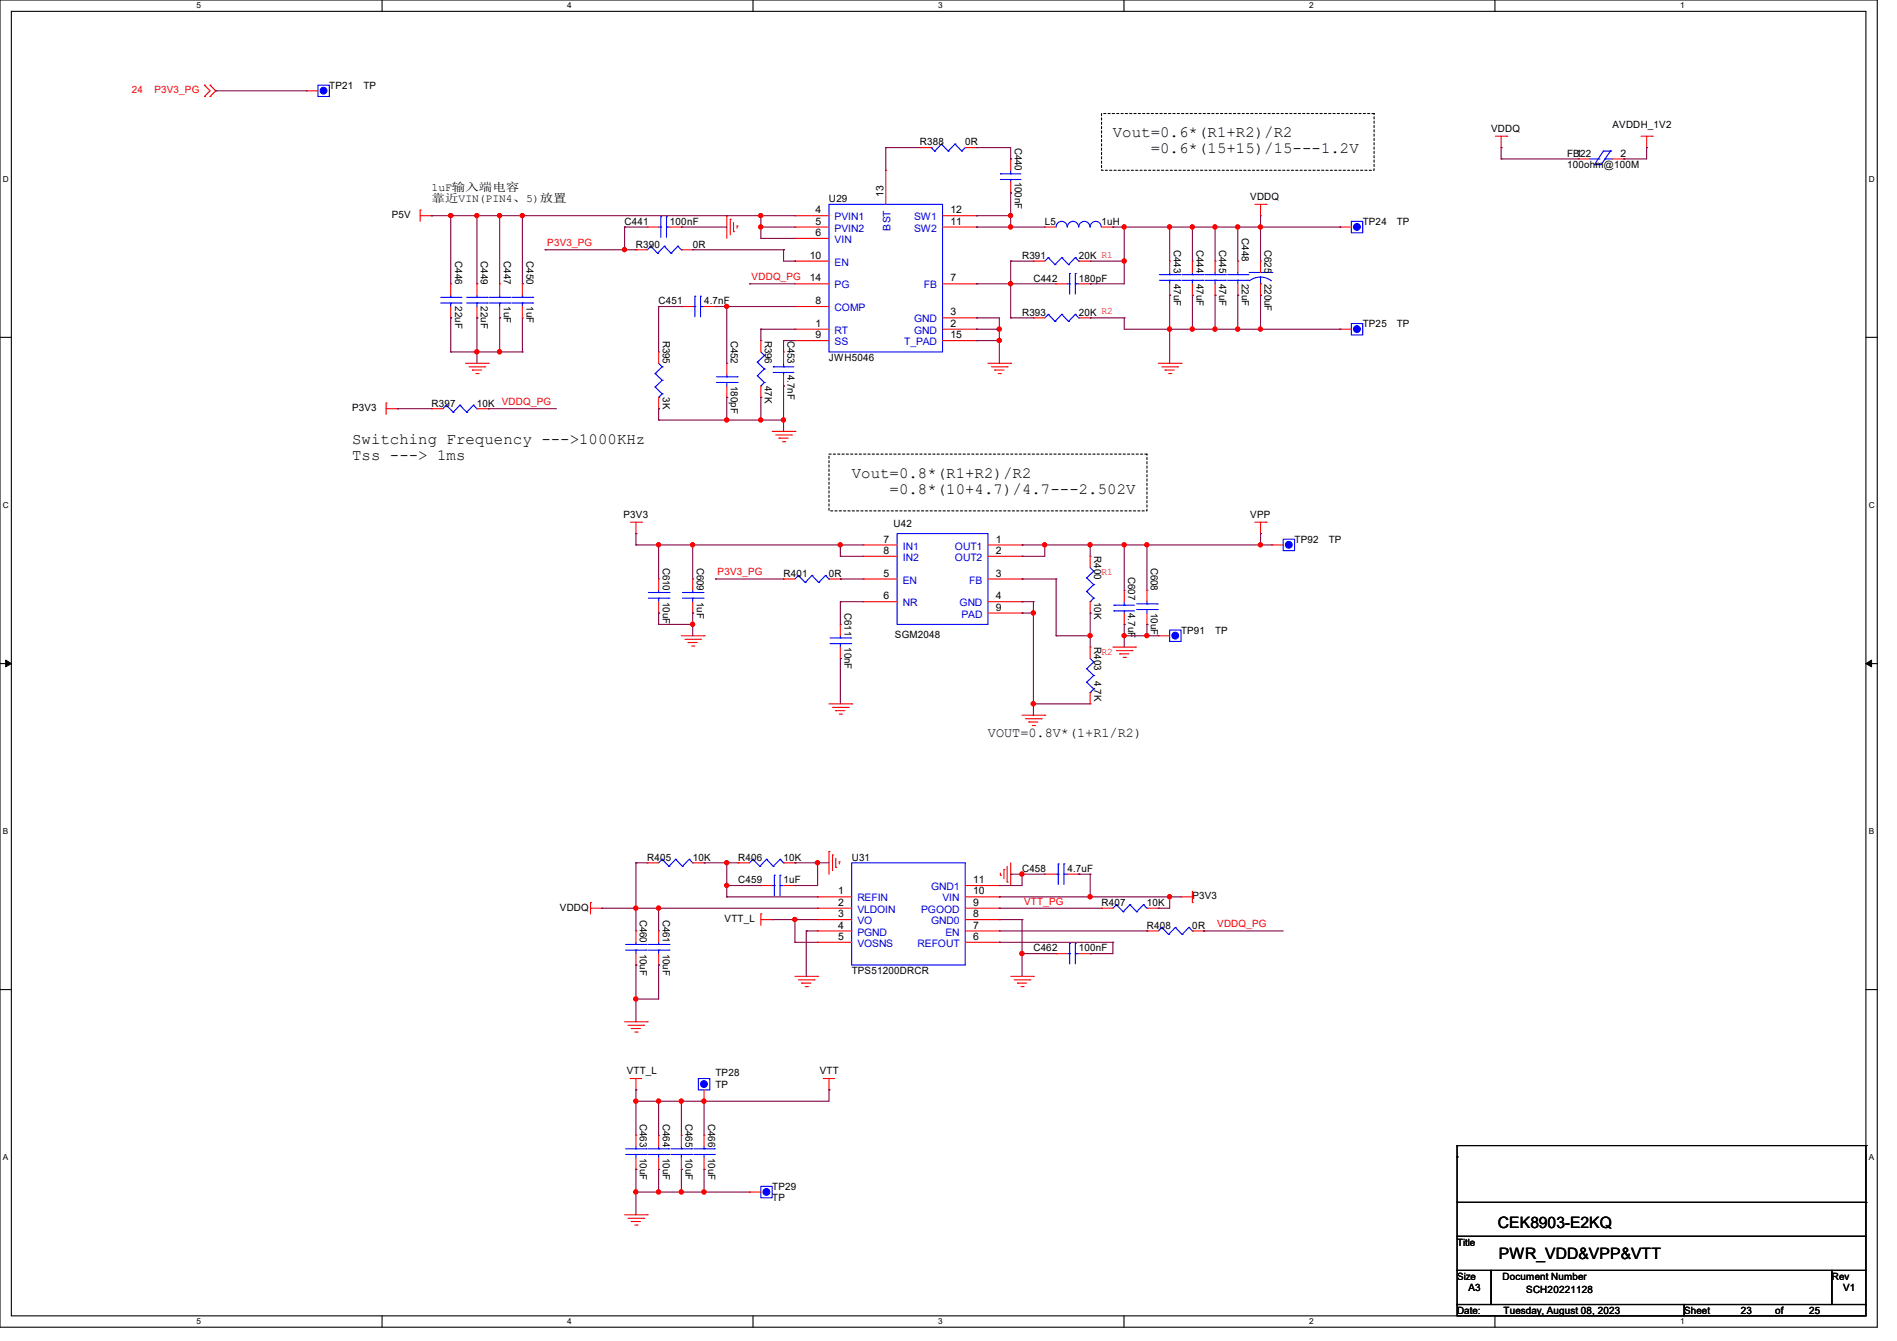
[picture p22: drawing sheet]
<svg xmlns="http://www.w3.org/2000/svg" width="297mm" height="210mm" viewBox="0 0 297 210" stroke-linecap="round" stroke-linejoin="round" font-family="sans-serif">
<defs><g id="words">
<g font-size="2.5">
<text x="174.2" y="21.5">Vout=0.6*(R1+R2)/R2</text>
<text x="180.2" y="24">=0.6*(15+15)/15---1.2V</text>
<text x="55.1" y="69.5">Switching Frequency ---&gt;1000KHz</text>
<text x="55.1" y="72">Tss ---&gt; 1ms</text>
<text x="133.3" y="74.8">Vout=0.8*(R1+R2)/R2</text>
<text x="139.3" y="77.3">=0.8*(10+4.7)/4.7---2.502V</text>
<text x="234.5" y="192.3">CEK8903-E2KQ</text>
<text x="234.7" y="197.1">PWR_VDD&amp;VPP&amp;VTT</text>
</g>
<text font-size="2.1" x="154.7" y="115.4">VOUT=0.8V*(1+R1/R2)</text>
<g font-size="1.8">
<text x="67.6" y="29.8">1uF输入端电容</text>
<text x="67.6" y="31.6">靠近VIN(PIN4、5)放置</text>
</g>
<g font-size="1.6" fill="#f00">
<text x="20.6" y="14.6">24</text>
<text x="24.2" y="14.6">P3V3_PG</text>
<text x="85.7" y="38.6">P3V3_PG</text>
<text x="117.7" y="43.9">VDDQ_PG</text>
<text x="78.6" y="63.5">VDDQ_PG</text>
<text x="112.4" y="90.1">P3V3_PG</text>
<text x="172.5" y="90.1">R1</text>
<text x="172.5" y="102.6">R2</text>
<text x="160.4" y="141.7">VTT_PG</text>
<text x="190.6" y="145.2">VDDQ_PG</text>
</g>
<g font-size="1.6">
<text x="51.6" y="13.9">TP21</text>
<text x="56.9" y="13.9">TP</text>
<text x="144" y="22.8">R388</text>
<text x="151.1" y="22.8">0R</text>
<text x="158.9" y="23.1" transform="rotate(90 158.9 23.1)">C440</text>
<text x="233.5" y="20.7">VDDQ</text>
<text x="252.5" y="20.1">AVDDH_1V2</text>
<text x="158.9" y="28.5" transform="rotate(90 158.9 28.5)">100nF</text>
<text x="245.4" y="24.6">FB22</text>
<text x="245.4" y="26.3">100ohm@100M</text>
<text x="246.8" y="24.5">1</text>
<text x="253.7" y="24.5">2</text>
<text x="61.3" y="34.2">P5V</text>
<text x="97.8" y="35.2">C441</text>
<text x="104.9" y="35.2">100nF</text>
<text x="127.7" y="33.4">4</text>
<text x="127.7" y="35.2">5</text>
<text x="129.8" y="31.7">U29</text>
<text x="138.3" y="30.8" transform="rotate(-90 138.3 30.8)">13</text>
<text x="148.8" y="35.2">11</text>
<text x="148.8" y="33.4">12</text>
<text x="163.6" y="35.2">L5</text>
<text x="172.5" y="35.2">1uH</text>
<text x="195.7" y="31.3">VDDQ</text>
<text x="213.4" y="35.2">TP24</text>
<text x="218.7" y="35.2">TP</text>
<text x="71.2" y="40.9" transform="rotate(90 71.2 40.9)">C446</text>
<text x="75.3" y="40.9" transform="rotate(90 75.3 40.9)">C449</text>
<text x="78.9" y="40.9" transform="rotate(90 78.9 40.9)">C447</text>
<text x="82.4" y="40.9" transform="rotate(90 82.4 40.9)">C450</text>
<text x="99.6" y="38.8">R390</text>
<text x="108.5" y="38.8">0R</text>
<text x="126.8" y="40.5">10</text>
<text x="127.7" y="37">6</text>
<text x="160" y="40.6">R391</text>
<text x="168.9" y="40.6">20K R1</text>
<text x="183.8" y="39.1" transform="rotate(90 183.8 39.1)">C443</text>
<text x="187.3" y="39.1" transform="rotate(90 187.3 39.1)">C444</text>
<text x="190.9" y="39.1" transform="rotate(90 190.9 39.1)">C445</text>
<text x="194.4" y="37.3" transform="rotate(90 194.4 37.3)">C448</text>
<text x="198" y="39.1" transform="rotate(90 198 39.1)">C625</text>
<text x="71.2" y="48" transform="rotate(90 71.2 48)">22uF</text>
<text x="75.3" y="48" transform="rotate(90 75.3 48)">22uF</text>
<text x="78.9" y="48" transform="rotate(90 78.9 48)">1uF</text>
<text x="82.4" y="48" transform="rotate(90 82.4 48)">1uF</text>
<text x="103.1" y="47.7">C451</text>
<text x="110.2" y="47.7">4.7nF</text>
<text x="126.8" y="44.1">14</text>
<text x="127.7" y="47.6">8</text>
<text x="148.8" y="44.1">7</text>
<text x="161.8" y="44.1">C442</text>
<text x="168.9" y="44.1">180pF</text>
<text x="183.8" y="44.5" transform="rotate(90 183.8 44.5)">47uF</text>
<text x="187.3" y="44.5" transform="rotate(90 187.3 44.5)">47uF</text>
<text x="190.9" y="44.5" transform="rotate(90 190.9 44.5)">47uF</text>
<text x="194.4" y="44.4" transform="rotate(90 194.4 44.4)">22uF</text>
<text x="198" y="44.5" transform="rotate(90 198 44.5)">220uF</text>
<text x="103.8" y="53.3" transform="rotate(90 103.8 53.3)">R395</text>
<text x="114.4" y="53.3" transform="rotate(90 114.4 53.3)">C452</text>
<text x="119.8" y="53.3" transform="rotate(90 119.8 53.3)">R396</text>
<text x="123.3" y="53.3" transform="rotate(90 123.3 53.3)">C453</text>
<text x="127.7" y="51.2">1</text>
<text x="127.7" y="53">9</text>
<text x="148.8" y="51.2">2</text>
<text x="148.8" y="49.4">3</text>
<text x="148.8" y="53">15</text>
<text x="160" y="49.4">R393</text>
<text x="168.9" y="49.4">20K R2</text>
<text x="213.4" y="51.2">TP25</text>
<text x="218.7" y="51.2">TP</text>
<text x="123.3" y="58.7" transform="rotate(90 123.3 58.7)">4.7nF</text>
<text x="129.8" y="56.6">JWH5046</text>
<text x="55.1" y="64.4">P3V3</text>
<text x="67.6" y="63.7">R397</text>
<text x="74.7" y="63.7">10K</text>
<text x="103.8" y="62.2" transform="rotate(90 103.8 62.2)">3K</text>
<text x="114.4" y="60.4" transform="rotate(90 114.4 60.4)">180pF</text>
<text x="119.8" y="60.4" transform="rotate(90 119.8 60.4)">47K</text>
<text x="97.6" y="81.1">P3V3</text>
<text x="139.9" y="82.5">U42</text>
<text x="195.7" y="81.1">VPP</text>
<text x="103.8" y="88.9" transform="rotate(90 103.8 88.9)">C610</text>
<text x="109.1" y="88.9" transform="rotate(90 109.1 88.9)">C609</text>
<text x="138.3" y="85">7</text>
<text x="138.3" y="86.7">8</text>
<text x="155.9" y="85">1</text>
<text x="155.9" y="86.7">2</text>
<text x="171.3" y="87.1" transform="rotate(90 171.3 87.1)">R400</text>
<text x="180.2" y="88.9" transform="rotate(90 180.2 88.9)">C608</text>
<text x="202.7" y="85">TP92</text>
<text x="208" y="85">TP</text>
<text x="103.8" y="94.2" transform="rotate(90 103.8 94.2)">10uF</text>
<text x="109.1" y="94.2" transform="rotate(90 109.1 94.2)">1uF</text>
<text x="122.7" y="90.3">R401</text>
<text x="129.8" y="90.3">0R</text>
<text x="138.3" y="90.3">5</text>
<text x="138.3" y="93.9">6</text>
<text x="155.9" y="90.3">3</text>
<text x="155.9" y="93.9">4</text>
<text x="155.9" y="95.6">9</text>
<text x="171.3" y="94.2" transform="rotate(90 171.3 94.2)">10K</text>
<text x="176.7" y="90.3" transform="rotate(90 176.7 90.3)">C607</text>
<text x="132.2" y="96" transform="rotate(90 132.2 96)">C611</text>
<text x="132.2" y="101.4" transform="rotate(90 132.2 101.4)">10nF</text>
<text x="140.1" y="99.9">SGM2048</text>
<text x="171.3" y="101.3" transform="rotate(90 171.3 101.3)">R403</text>
<text x="176.7" y="96" transform="rotate(90 176.7 96)">4.7uF</text>
<text x="180.2" y="96" transform="rotate(90 180.2 96)">10uF</text>
<text x="184.9" y="99.2">TP91</text>
<text x="190.3" y="99.2">TP</text>
<text x="171.3" y="106.7" transform="rotate(90 171.3 106.7)">4.7K</text>
<text x="101.3" y="134.8">R405</text>
<text x="108.5" y="134.8">10K</text>
<text x="115.6" y="134.8">R406</text>
<text x="122.7" y="134.8">10K</text>
<text x="133.3" y="134.8">U31</text>
<text x="160" y="136.6">C458</text>
<text x="167.1" y="136.6">4.7uF</text>
<text x="87.7" y="142.6">VDDQ</text>
<text x="115.6" y="138.3">C459</text>
<text x="122.7" y="138.3">1uF</text>
<text x="131.2" y="140.1">1</text>
<text x="131.2" y="141.9">2</text>
<text x="131.2" y="143.6">3</text>
<text x="152.4" y="143.6">8</text>
<text x="152.4" y="141.9">9</text>
<text x="152.4" y="140.1">10</text>
<text x="152.4" y="138.3">11</text>
<text x="172.5" y="141.9">R407</text>
<text x="179.6" y="141.9">10K</text>
<text x="186.7" y="140.8">P3V3</text>
<text x="100.2" y="144" transform="rotate(90 100.2 144)">C460</text>
<text x="100.2" y="149.4" transform="rotate(90 100.2 149.4)">10uF</text>
<text x="103.8" y="144" transform="rotate(90 103.8 144)">C461</text>
<text x="103.8" y="149.4" transform="rotate(90 103.8 149.4)">10uF</text>
<text x="113.5" y="144.4">VTT_L</text>
<text x="131.2" y="145.4">4</text>
<text x="131.2" y="147.2">5</text>
<text x="152.4" y="147.2">6</text>
<text x="152.4" y="145.4">7</text>
<text x="161.8" y="149">C462</text>
<text x="168.9" y="149">100nF</text>
<text x="179.6" y="145.5">R408</text>
<text x="186.7" y="145.5">0R</text>
<text x="133.3" y="152.6">TPS51200DRCR</text>
<text x="98.1" y="168.2">VTT_L</text>
<text x="112" y="168.6">TP28</text>
<text x="112" y="170.3">TP</text>
<text x="128.4" y="168.2">VTT</text>
<text x="100.2" y="176" transform="rotate(90 100.2 176)">C463</text>
<text x="103.8" y="176" transform="rotate(90 103.8 176)">C464</text>
<text x="107.3" y="176" transform="rotate(90 107.3 176)">C465</text>
<text x="110.9" y="176" transform="rotate(90 110.9 176)">C466</text>
<text x="100.2" y="181.4" transform="rotate(90 100.2 181.4)">10uF</text>
<text x="103.8" y="181.4" transform="rotate(90 103.8 181.4)">10uF</text>
<text x="107.3" y="181.4" transform="rotate(90 107.3 181.4)">10uF</text>
<text x="110.9" y="181.4" transform="rotate(90 110.9 181.4)">10uF</text>
<text x="120.9" y="186.3">TP29</text>
<text x="120.9" y="188.1">TP</text>
<text x="228.1" y="195.1">Title</text>
<text x="228.1" y="200.4">Size</text>
<text x="229.9" y="202.2">A3</text>
<text x="235.2" y="200.4">Document Number</text>
<text x="239" y="202.5">SCH20221128</text>
<text x="286.8" y="200.4">Rev</text>
<text x="288.6" y="202.2">V1</text>
<text x="228.1" y="205.7">Date:</text>
<text x="235.4" y="205.7">Tuesday, August 08, 2023</text>
<text x="263.7" y="205.7">Sheet</text>
<text x="272.6" y="205.7">23</text>
<text x="277.9" y="205.7">of</text>
<text x="283.2" y="205.7">25</text>
</g>
<g font-size="1.6" fill="#00c">
<text x="130.7" y="34.5">PVIN1</text>
<text x="143.1" y="34.5">SW1</text>
<text x="130.7" y="36.3">PVIN2</text>
<text x="130.7" y="38.1">VIN</text>
<text x="130.7" y="41.6">EN</text>
<text x="139.4" y="36.1" transform="rotate(-90 139.4 36.1)">BST</text>
<text x="143.1" y="36.3">SW2</text>
<text x="130.7" y="45.2">PG</text>
<text x="144.7" y="45.2">FB</text>
<text x="130.7" y="52.3">RT</text>
<text x="130.7" y="48.7">COMP</text>
<text x="143.1" y="52.3">GND</text>
<text x="143.1" y="50.5">GND</text>
<text x="130.7" y="54.1">SS</text>
<text x="141.6" y="54.1">T_PAD</text>
<text x="141.3" y="86.1">IN1</text>
<text x="141.3" y="87.8">IN2</text>
<text x="149.5" y="86.1">OUT1</text>
<text x="149.5" y="87.8">OUT2</text>
<text x="141.3" y="91.4">EN</text>
<text x="141.3" y="95">NR</text>
<text x="150.2" y="95">GND</text>
<text x="151.8" y="91.4">FB</text>
<text x="150.5" y="96.7">PAD</text>
<text x="134.2" y="141.2">REFIN</text>
<text x="134.2" y="143">VLDOIN</text>
<text x="144.2" y="143">PGOOD</text>
<text x="145.8" y="139.4">GND1</text>
<text x="147.6" y="141.2">VIN</text>
<text x="134.2" y="144.7">VO</text>
<text x="134.2" y="146.5">PGND</text>
<text x="134.2" y="148.3">VOSNS</text>
<text x="143.7" y="148.3">REFOUT</text>
<text x="145.8" y="144.7">GND0</text>
<text x="148" y="146.5">EN</text>
</g>
<g font-size="1.3">
<text x="30.8" y="1.3">5</text>
<text x="88.8" y="1.3">4</text>
<text x="146.9" y="1.3">3</text>
<text x="205" y="1.3">2</text>
<text x="263.1" y="1.3">1</text>
<text x=".5" y="28.4">D</text>
<text x="292.6" y="28.4">D</text>
<text x=".5" y="79.5">C</text>
<text x="292.6" y="79.5">C</text>
<text x=".5" y="130.6">B</text>
<text x="292.6" y="130.6">B</text>
<text x=".5" y="181.7">A</text>
<text x="292.6" y="181.7">A</text>
<text x="30.8" y="207.4">5</text>
<text x="88.8" y="207.4">4</text>
<text x="146.9" y="207.4">3</text>
<text x="205" y="207.4">2</text>
<text x="263.1" y="207.4">1</text>
</g>
</g></defs>
<path d="M0 0h293.9v207.9h-293.9zM1.8 1.8h290.3v204.3h-290.3z" fill="none" stroke="#000" stroke-width=".17"/>
<g fill="#fff">
<path d="M30.8 .2h.7v1.4h-.7z"/>
<path d="M30.8 206.2h.7v1.4h-.7z"/>
</g>
<path d="M59.8 0v1.8M59.8 206.1v1.8" fill="none" stroke="#000" stroke-width=".17"/>
<g fill="#fff">
<path d="M88.8 .2h.7v1.4h-.7z"/>
<path d="M88.8 206.2h.7v1.4h-.7z"/>
</g>
<path d="M117.9 0v1.8M117.9 206.1v1.8" fill="none" stroke="#000" stroke-width=".17"/>
<g fill="#fff">
<path d="M146.9 .2h.7v1.4h-.7z"/>
<path d="M146.9 206.2h.7v1.4h-.7z"/>
</g>
<path d="M176 0v1.8M176 206.1v1.8" fill="none" stroke="#000" stroke-width=".17"/>
<g fill="#fff">
<path d="M205 .2h.7v1.4h-.7z"/>
<path d="M205 206.2h.7v1.4h-.7z"/>
</g>
<path d="M234.1 0v1.8M234.1 206.1v1.8" fill="none" stroke="#000" stroke-width=".17"/>
<g fill="#fff">
<path d="M263.1 .2h.6v1.4h-.6z"/>
<path d="M263.1 206.2h.6v1.4h-.6z"/>
<path d="M.5 27.3h.9v1.4h-.9z"/>
<path d="M292.6 27.3h.9v1.4h-.9z"/>
<path d="M.5 78.4h.9v1.4h-.9z"/>
<path d="M292.6 78.4h.9v1.4h-.9z"/>
</g>
<path d="M0 52.8h1.8M292.1 52.8h1.8" fill="none" stroke="#000" stroke-width=".17"/>
<g fill="#fff">
<path d="M.5 129.5h.8v1.4h-.8z"/>
<path d="M292.6 129.5h.8v1.4h-.8z"/>
</g>
<path d="M0 103.9h1.8M292.1 103.9h1.8" fill="none" stroke="#000" stroke-width=".17"/>
<path d="M.9 103.4l.9 .5-.9 .5zM292.1 103.9l.9-.5v1z" fill="#000" stroke="#000" stroke-width=".16"/>
<g fill="#fff">
<path d="M.5 180.5h.8v1.4h-.8z"/>
<path d="M292.6 180.5h.8v1.4h-.8z"/>
</g>
<g fill="none" stroke="#000" stroke-width=".17">
<path d="M0 155h1.8M292.1 155h1.8M228.1 179.4h.1M228.1 179.4v8.9M228.1 179.4h64M292.1 179.4h.1M292.1 179.4v8.9M228.1 188.3h64v5.3h-64zM228.1 193.6h64v5.4h-64zM228.1 199h5.4v5.3h-5.4zM228.1 181.2h.1M233.5 199h53.3v5.3h-53.3z"/>
<path d="M286.8 199h5.3v5.3h-5.3zM292.1 188.3h.1M228.1 204.3h35.6v1.8h-35.6zM263.7 204.3h28.4v1.8h-28.4z"/>
</g>
<path d="M172.5 17.8h42.6v8.9h-42.6zM129.8 71.1h49.8v8.9h-49.8z" fill="none" stroke="#000" stroke-width=".17" stroke-dasharray=".3"/>
<g fill="none" stroke="#f00" stroke-width=".17">
<path d="M32 13.3h.1M32 15.1h.1M32 13.3l.9 .9-.9 .9M32.9 15.1h.1M32.9 13.3h.1M32.9 13.3l.9 .9-.9 .9M48 14.2h.1M48 14.2h1.8M65.8 32.9h.1M65.8 33.8h1.8M65.8 32.9v1.8M67.6 33.8h.1"/>
<path d="M99.6 39.1h.1M99.6 39.1h1.7M101.3 35.6h.1M101.3 35.6h1.8M104.9 35.6h1.8M106.7 35.6h.1M106.7 39.1h1.8M108.5 39.1h.1M113.8 33.8h.1M113.8 33.8v3.5M114.3 34.3h.1M114.3 34.3v2.5"/>
<path d="M114.9 36.3h.1M114.9 34.8v1.5M115.4 35.4h.1M115.4 35.4v.3M124.5 33.8h.1M124.5 35.6h.1M124.5 37.3h.1M124.5 33.8h5.3M124.5 35.6h5.3M124.5 37.3h5.3M138.7 26.7h.1M138.7 26.7v5.3"/>
<path d="M144 23.1h.1M144 23.1h1.8M147.6 33.8h5.3M147.6 35.6h5.3M151.1 23.1h1.8M152.9 23.1h.1M152.9 35.6h.1M152.9 33.8h.1M158.2 30.2h.1M158.2 24.9h.1M158.2 24.9v1.8M158.2 28.4v1.8"/>
<path d="M163.6 35.6h.1M163.6 35.6h1.8M172.5 35.6h1.7M174.2 35.6h.1M196.5 32h1.7M197.4 33.8h.1M197.4 32v1.8M198.2 32h.1M209.8 35.6h.1M209.8 35.6h1.8M234.1 21.3h1.8M235 23.1h.1"/>
<path d="M235 21.3v1.8M235.9 21.3h.1M247.1 24.9h.1M247.1 24.9h1.8M252.5 24.9h1.8M254.3 24.9h.1M256.9 21.3h1.8M257.8 23.1h.1M257.8 21.3v1.8M258.7 21.3h.1M70.6 44.4h.1M70.6 49.8h.1"/>
<path d="M70.6 44.4v1.8M70.6 48v1.8M72.9 56.9h3.6M73.4 57.4h2.5M74 58h.1M74 58h1.4M74.5 58.5h.3M74.7 44.4h.1M74.7 49.8h.1M74.7 44.4v1.8M74.7 48v1.8M74.8 58.5h.1"/>
<path d="M75.9 57.4h.1M76.5 56.9h.1M78.2 44.4h.1M78.2 49.8h.1M78.2 44.4v1.8M78.2 48v1.8M81.8 44.4h.1M81.8 49.8h.1M81.8 44.4v1.8M81.8 48v1.8M103.1 55.1h.1M103.1 55.1v1.8"/>
<path d="M106.7 48h.1M106.7 48h1.8M110.2 48h1.8M112 48h.1M113.8 56.9h.1M113.8 56.9v1.8M119.1 53.3h.1M119.1 53.3v1.8M122.7 55.1h.1M122.7 55.1v1.8M122.7 58.7v1.8M124.5 51.6h.1"/>
<path d="M124.5 48h.1M124.5 53.3h.1M124.5 40.9h.1M124.5 44.4h.1M124.5 44.4h5.3M124.5 48h5.3M124.5 51.6h5.3M124.5 40.9h5.3M124.5 53.3h5.3M147.6 44.4h5.3M147.6 51.6h5.3M147.6 49.8h5.3"/>
<path d="M147.6 53.3h5.3M152.9 51.6h.1M152.9 49.8h.1M152.9 44.4h.1M152.9 53.3h.1M154.7 56.9h3.5M155.2 57.4h2.5M155.7 58h.1M155.7 58h1.5M156.3 58.5h.3M156.6 58.5h.1M157.7 57.4h.1"/>
<path d="M158.2 56.9h.1M161.8 40.9h.1M161.8 49.8h.1M161.8 40.9h1.8M161.8 49.8h1.8M165.4 44.4h.1M165.4 44.4h1.7M168.9 44.4h1.8M168.9 40.9h1.8M168.9 49.8h1.8M170.7 44.4h.1M170.7 40.9h.1"/>
<path d="M170.7 49.8h.1M181.4 56.9h3.5M181.9 57.4h2.5M182.4 58h.1M182.4 58h1.5M183 58.5h.3M183.1 40.9h.1M183.1 46.2h.1M183.1 40.9v1.8M183.1 44.4v1.8M183.3 58.5h.1M184.4 57.4h.1"/>
<path d="M184.9 56.9h.1M186.7 40.9h.1M186.7 46.2h.1M186.7 40.9v1.8M186.7 44.4v1.8M190.2 40.9h.1M190.2 46.2h.1M190.2 40.9v1.8M190.2 44.4v1.8M193.8 40.9h.1M193.8 46.2h.1M193.8 40.9v1.8"/>
<path d="M193.8 44.4v1.8M197.4 40.9h.1M197.4 46.2h.1M197.4 40.9v1.8M197.4 44.4v1.8M209.8 51.6h.1M209.8 51.6h1.8M60.5 63.1h.1M60.5 64h1.7M60.5 63.1v1.8M62.2 64h.1M67.6 64h.1"/>
<path d="M67.6 64h1.7M74.7 64h1.8M76.5 64h.1M103.1 64h.1M103.1 62.2v1.8M113.8 62.2h.1M113.8 60.5v1.7M119.1 62.2h.1M119.1 60.5v1.7M120.9 67.6h3.6M121.5 68.1h2.4M122 68.6h.1"/>
<path d="M122 68.6h1.4M122.5 69.2h.4M122.7 60.5h.1M122.9 69.2h.1M123.9 68.1h.1M124.5 67.6h.1M98.7 81.8h1.8M99.6 83.6h.1M99.6 81.8v1.8M100.5 81.8h.1M103.1 90.7h.1M103.1 96h.1"/>
<path d="M103.1 90.7v1.8M103.1 94.2v1.8M106.7 99.6h3.5M108.5 90.7h.1M108.5 96h.1M108.5 90.7v1.8M108.5 94.2v1.8M110.2 99.6h.1M122.7 90.7h.1M122.7 90.7h1.8M129.8 90.7h1.8M131.6 90.7h.1"/>
<path d="M131.6 97.8h.1M131.6 97.8v1.8M135.1 85.3h.1M135.1 87.1h.1M135.1 90.7h.1M135.1 94.2h.1M135.1 85.3h5.4M135.1 87.1h5.4M135.1 90.7h5.4M135.1 94.2h5.4M154.7 85.3h5.3M154.7 87.1h5.3"/>
<path d="M154.7 90.7h5.3M154.7 94.2h5.3M154.7 96h5.3M160 85.3h.1M160 87.1h.1M160 90.7h.1M160 94.2h.1M160 96h.1M170.7 87.1h.1M170.7 96h.1M170.7 87.1v1.8M170.7 94.2v1.8"/>
<path d="M176 97.8h.1M176 92.5h.1M176 92.5v1.7M176 96v1.8M179.6 92.5h.1M179.6 97.8h.1M179.6 92.5v1.7M179.6 96v1.8M181.4 99.6h.1M181.4 99.6h1.7M196.5 81.8h1.7M197.4 83.6h.1"/>
<path d="M197.4 81.8v1.8M198.2 81.8h.1M199.1 85.3h.1M199.1 85.3h1.8M107.2 100.1h2.5M107.7 100.6h.1M107.7 100.6h1.5M108.3 101.2h.3M108.6 101.2h.1M109.7 100.1h.1M129.8 110.2h3.5M130.3 110.8h2.5"/>
<path d="M130.9 111.3h.1M130.9 111.3h1.4M131.4 111.8h.3M131.6 103.1h.1M131.6 101.3v1.8M131.7 111.8h.1M132.8 110.8h.1M133.3 110.2h.1M160 112h3.6M160.6 112.6h2.4M161.1 113.1h.1M161.1 113.1h1.4"/>
<path d="M161.6 113.6h.4M162 113.6h.1M163 112.6h.1M163.6 112h.1M170.7 101.3h.1M170.7 110.2h.1M170.7 101.3v1.8M170.7 108.5v1.7M174.2 101.3h3.6M174.8 101.9h2.4M175.3 102.4h.1M175.3 102.4h1.4"/>
<path d="M175.9 103h.3M176.2 103h.1M177.2 101.9h.1M177.8 101.3h.1M101.3 135.1h.1M101.3 135.1h1.8M108.5 135.1h1.7M110.2 135.1h.1M115.6 135.1h.1M115.6 135.1h1.7M119.1 138.7h.1M119.1 138.7h1.8"/>
<path d="M122.7 135.1h1.8M122.7 138.7h1.8M124.5 138.7h.1M124.5 135.1h.1M129.8 133.3h.1M129.8 133.3v3.6M130.3 133.9h.1M130.3 133.9v2.5M130.9 135.8h.1M130.9 134.4v1.4M131.4 135h.1M131.4 135v.3"/>
<path d="M151.1 138.7h5.4M156.5 138.7h.1M156.6 137.1h.1M156.6 136.7v.4M157.2 136.2h.1M157.2 136.2v1.4M157.7 138.1h.1M157.7 135.7v2.4M158.2 138.7h.1M158.2 135.1v3.6M163.6 136.9h.1M163.6 136.9h1.8"/>
<path d="M167.1 136.9h1.8M168.9 136.9h.1M186.7 139.6v1.8M92.5 141.4h.1M92.5 142.2h1.7M92.5 141.4v1.7M94.2 142.2h.1M99.6 145.8h.1M99.6 151.1h.1M99.6 145.8v1.8M99.6 149.4v1.7M103.1 145.8h.1"/>
<path d="M103.1 151.1h.1M103.1 145.8v1.8M103.1 149.4v1.7M119.1 143.1h.1M119.1 144h1.8M119.1 143.1v1.8M120.9 144h.1M124.5 152.9h3.5M125 153.5h2.5M125.5 154h.1M125.5 154h1.5M126.1 154.5h.3"/>
<path d="M126.4 154.5h.1M127.5 153.5h.1M128 152.9h.1M128 140.5h.1M128 142.2h.1M128 144h.1M128 145.8h.1M128 147.6h.1M128 140.5h5.3M128 144h5.3M128 142.2h5.3M128 145.8h5.3"/>
<path d="M128 147.6h5.3M151.1 140.5h5.4M151.1 144h5.4M151.1 142.2h5.4M151.1 145.8h5.4M151.1 147.6h5.4M156.5 147.6h.1M156.5 145.8h.1M156.5 144h.1M156.5 142.2h.1M156.5 140.5h.1M158.2 152.9h3.6"/>
<path d="M158.8 153.5h2.4M159.3 154h.1M159.3 154h1.4M159.9 154.5h.3M160.2 154.5h.1M161.2 153.5h.1M161.8 152.9h.1M165.4 149.4h.1M165.4 149.4h1.7M168.9 149.4h1.8M170.7 149.4h.1M172.5 142.2h.1"/>
<path d="M172.5 142.2h1.7M179.6 145.8h.1M179.6 142.2h1.8M179.6 145.8h1.8M181.4 142.2h.1M184.9 140.5h.1M184.9 140.5h1.8M186.7 141.4h.1M186.7 145.8h1.8M188.5 145.8h.1M97.8 160h3.5M98.3 160.6h2.5"/>
<path d="M98.7 168.9h.1M98.7 168.9h1.8M98.8 161.1h.1M98.8 161.1h1.5M99.4 161.6h.3M99.6 170.7h.1M99.6 177.8h.1M99.6 168.9v1.8M99.6 177.8v1.8M99.7 161.6h.1M100.8 160.6h.1M101.3 160h.1"/>
<path d="M103.1 177.8h.1M103.1 177.8v1.8M106.7 177.8h.1M106.7 177.8v1.8M110.2 172.5h.1M110.2 177.8h.1M110.2 170.7v1.8M110.2 177.8v1.8M128.9 168.9h.1M128.9 168.9h1.8M129.8 170.7h.1M129.8 168.9v1.8"/>
<path d="M97.8 190.2h3.5M98.3 190.8h2.5M98.8 191.3h.1M98.8 191.3h1.5M99.4 191.9h.3M99.6 183.1h.1M99.6 181.4v1.7M99.7 191.9h.1M100.8 190.8h.1M101.3 190.2h.1M103.1 183.1h.1M103.1 181.4v1.7"/>
<path d="M106.7 183.1h.1M106.7 181.4v1.7M110.2 183.1h.1M110.2 181.4v1.7M117.3 186.7h.1M117.3 186.7h1.8"/>
</g>
<g fill="none" stroke="#00f" stroke-width=".17">
<path d="M49.8 13.3h1.8v1.8h-1.8zM101.9 38.6h.1M101.9 38.6l-.6 .5M101.9 38.6l1.1 1.1M103 39.7h.1M103.1 35.6h.4M103.5 35.6h.1M103.5 34h.1M103.5 34v3.2M104 38.6h.1M104 38.6l-1 1.1M104 38.6l1.1 1.1"/>
<path d="M104.4 34h.1M104.4 35.6h.1M104.4 35.6h.5M104.4 34v3.2M105.1 39.7h.1M106.1 38.6h.1M106.1 38.6l-1 1.1M106.1 38.6l.6 .5M106.7 39.1h.1M129.8 32h17.8v23.1h-17.8zM145.8 23.1h.1M145.8 23.1l.5 .6"/>
<path d="M146.3 23.7h.1M147.4 22.6h.1M147.4 22.6l1.1 1.1M147.4 22.6l-1.1 1.1M148.5 23.7h.1M149.5 22.6h.1M149.5 22.6l1.1 1.1M149.5 22.6l-1 1.1M150.6 23.7h.1M151.1 23.1l-.5 .6M156.6 27.2h.1M156.6 28.1h.1"/>
<path d="M156.6 27.2h3.3M156.6 28.1h3.3M158.2 28.1h.1M158.2 27.2h.1M158.2 26.7v.5M158.2 28.1v.3M167.1 35.6a.87 .87 0 0 0-.9-.9 .87 .87 0 0 0-.8 .9M168.9 35.6a.87 .87 0 0 0-.9-.9 .87 .87 0 0 0-.9 .9M170.6 35.6a.87 .87 0 0 0-.8-.9 .87 .87 0 0 0-.9 .9M172.4 35.6a.87 .87 0 0 0-.8-.9 .87 .87 0 0 0-.9 .9M211.6 34.7h1.8v1.7h-1.8zM248.9 24.9h1.5"/>
<path d="M249.6 25.8h.1M250.4 24.9h.1M251 23.7h.1M251 23.7h1.1M251 23.7l-1.4 2.1M251.2 24.9h.1M251.2 24.9h1.3M252.1 23.7h.1M252.1 23.7l-1.4 2.1h-1.1M69 47.5h3.2M69 46.6h3.2M70.6 46.6h.1"/>
<path d="M70.6 47.5h.1M70.6 46.2v.4M70.6 47.5v.5M72.2 47.5h.1M72.2 46.6h.1M73.1 47.5h3.2M73.1 46.6h3.2M74.7 46.6h.1M74.7 47.5h.1M74.7 46.2v.4M74.7 47.5v.5M76.3 47.5h.1"/>
<path d="M76.3 46.6h.1M76.6 47.5h3.2M76.6 46.6h3.2M78.2 46.6h.1M78.2 47.5h.1M78.2 46.2v.4M78.2 47.5v.5M79.8 47.5h.1M79.8 46.6h.1M80.2 47.5h3.2M80.2 46.6h3.2M81.8 46.6h.1"/>
<path d="M81.8 47.5h.1M81.8 46.2v.4M81.8 47.5v.5M83.4 47.5h.1M83.4 46.6h.1M102.6 58.5h.1M102.6 58.5l1.1 1.1M103.1 56.9l.6 .5M103.7 57.4h.1M103.7 59.6h.1M103.7 57.4l-1.1 1.1M103.7 59.6l-1.1 1"/>
<path d="M108.5 48h.3M108.8 48h.1M108.8 46.4h.1M108.8 46.4v3.2M109.7 46.4h.1M109.7 48h.1M109.7 48h.5M109.7 46.4v3.2M112.2 59.9h3.2M112.2 59h3.2M113.8 59h.1M113.8 59.9h.1"/>
<path d="M113.8 58.7v.3M113.8 59.9v.6M115.4 59.9h.1M115.4 59h.1M118.6 56.7h.1M118.6 58.8h.1M118.6 56.7l1.1 1.1M118.6 58.8l1.1 1.1M119.1 55.1l.6 .6M119.7 55.7h.1M119.7 57.8h.1M119.7 59.9h.1"/>
<path d="M119.7 55.7l-1.1 1M119.7 57.8l-1.1 1M119.7 59.9l-.6 .6M121.1 57.4h.1M121.1 58.3h.1M121.1 57.4h3.2M121.1 58.3h3.2M122.7 58.3h.1M122.7 57.4h.1M122.7 56.9v.5M122.7 58.3v.4M164.1 40.3h.1"/>
<path d="M164.1 49.2h.1M164.1 40.3l-.5 .6M164.1 40.3l1.1 1.1M164.1 49.2l-.5 .6M164.1 49.2l1.1 1.1M165.2 41.4h.1M165.2 50.3h.1M166.2 40.3h.1M166.2 49.2h.1M166.2 40.3l-1 1.1M166.2 40.3l1.1 1.1M166.2 49.2l-1 1.1"/>
<path d="M166.2 49.2l1.1 1.1M167.1 44.4h.4M167.3 41.4h.1M167.3 50.3h.1M167.5 44.4h.1M167.5 42.8h.1M167.5 42.8v3.3M168.4 42.8h.1M168.4 44.4h.1M168.4 40.3h.1M168.4 49.2h.1M168.4 44.4h.5"/>
<path d="M168.4 42.8v3.3M168.4 40.3l-1.1 1.1M168.4 40.3l.5 .6M168.4 49.2l-1.1 1.1M168.4 49.2l.5 .6M168.9 40.9h.1M168.9 49.8h.1M181.5 43.9h3.2M181.5 43h3.2M183.1 43h.1M183.1 43.9h.1M183.1 42.7v.3"/>
<path d="M183.1 43.9v.5M184.7 43.9h.1M184.7 43h.1M185.1 43.9h3.2M185.1 43h3.2M186.7 43h.1M186.7 43.9h.1M186.7 42.7v.3M186.7 43.9v.5M188.3 43.9h.1M188.3 43h.1M188.6 43.9h3.3"/>
<path d="M188.6 43h3.3M190.2 43h.1M190.2 43.9h.1M190.2 42.7v.3M190.2 43.9v.5M191.9 43.9h.1M191.9 43h.1M192.2 43.9h3.2M192.2 43h3.2M193.8 43h.1M193.8 43.9h.1M193.8 42.7v.3"/>
<path d="M193.8 43.9v.5M195.4 43.9h.1M195.4 43h.1M195.6 42.7h3.5M197.4 44.4h.1M197.4 43.4l1 .2 .7 .4M197.4 43.4l-.8 .1-1 .5M197.4 43.4v1M199.1 42.7h.1M211.6 50.7h1.8v1.8h-1.8zM69.9 63.5h.1M69.9 63.5l-.6 .5"/>
<path d="M69.9 63.5l1.1 1.1M71 64.6h.1M72 63.5h.1M72 63.5l-1 1.1M72 63.5l1.1 1.1M73.1 64.6h.1M74.1 63.5h.1M74.1 63.5l-1 1.1M74.1 63.5l.6 .5M74.7 64h.1M102.6 60.6h.1M102.6 60.6l1.1 1.1"/>
<path d="M103.1 62.2h.1M103.7 61.7h.1M103.7 61.7l-.6 .5M119.1 60.5h.1M101.5 93.7h3.2M101.5 92.8h3.2M103.1 92.8h.1M103.1 93.7h.1M103.1 92.5v.3M103.1 93.7v.5M104.7 93.7h.1M104.7 92.8h.1"/>
<path d="M106.8 93.7h3.3M106.8 92.8h3.3M108.5 92.8h.1M108.5 93.7h.1M108.5 92.5v.3M108.5 93.7v.5M110.1 93.7h.1M110.1 92.8h.1M125 90.1h.1M125 90.1l-.5 .6M125 90.1l1.1 1.1M126.1 91.2h.1"/>
<path d="M127.1 90.1h.1M127.1 90.1l-1 1.1M127.1 90.1l1.1 1.1M128.2 91.2h.1M129.2 90.1h.1M129.2 90.1l-1 1.1M129.2 90.1l.6 .6M129.8 90.7h.1M130 99.9h3.2M131.6 99.9h.1M131.6 99.6v.3M133.2 99.9h.1"/>
<path d="M140.5 83.6h14.2v14.2h-14.2zM170.1 90.5h.1M170.1 92.6h.1M170.1 90.5l1.1 1.1M170.1 92.6l1.1 1.1M170.7 94.2h.1M170.7 88.9l.5 .6M171.2 89.5h.1M171.2 91.6h.1M171.2 93.7h.1M171.2 89.5l-1.1 1M171.2 91.6l-1.1 1"/>
<path d="M171.2 93.7l-.5 .5M174.4 94.8h.1M174.4 95.7h.1M174.4 94.8h3.2M174.4 95.7h3.2M176 95.7h.1M176 94.8h.1M176 94.2v.6M176 95.7v.3M178 95.5h3.2M178 94.6h3.2M179.6 94.6h.1"/>
<path d="M179.6 95.5h.1M179.6 94.2v.4M179.6 95.5v.5M181.2 95.5h.1M181.2 94.6h.1M183.1 98.7h1.8v1.8h-1.8zM200.9 84.5h1.8v1.7h-1.8zM130 100.8h3.2M131.6 100.8h.1M131.6 100.8v.5M133.2 100.8h.1M170.1 104.7h.1"/>
<path d="M170.1 106.8h.1M170.1 104.7l1.1 1.1M170.1 106.8l1.1 1.1M170.7 108.5h.1M170.7 103.1l.5 .6M171.2 103.7h.1M171.2 105.8h.1M171.2 107.9h.1M171.2 103.7l-1.1 1M171.2 105.8l-1.1 1M171.2 107.9l-.5 .6M103.7 134.6h.1"/>
<path d="M103.7 134.6l-.6 .5M103.7 134.6l1 1.1M104.7 135.7h.1M105.8 134.6h.1M105.8 134.6l-1.1 1.1M105.8 134.6l1 1.1M106.8 135.7h.1M107.9 134.6h.1M107.9 134.6l-1.1 1.1M107.9 134.6l.6 .5M108.5 135.1h.1M117.9 134.6h.1"/>
<path d="M117.9 134.6l-.6 .5M117.9 134.6l1.1 1.1M119 135.7h.1M120 134.6h.1M120 134.6l-1 1.1M120 134.6l1.1 1.1M120.9 138.7h.3M121.1 135.7h.1M121.2 138.7h.1M121.2 137.1h.1M121.2 137.1v3.2M122.1 137.1h.1"/>
<path d="M122.1 138.7h.1M122.1 134.6h.1M122.1 138.7h.6M122.1 137.1v3.2M122.1 134.6l-1 1.1M122.1 134.6l.6 .5M122.7 135.1h.1M133.3 135.1h17.8v16h-17.8zM165.4 136.9h.3M165.7 136.9h.1M165.7 135.3h.1M165.7 135.3v3.2"/>
<path d="M166.6 135.3h.1M166.6 136.9h.1M166.6 136.9h.5M166.6 135.3v3.2M98 148.8h3.2M98 147.9h3.2M99.6 147.9h.1M99.6 148.8h.1M99.6 147.6v.3M99.6 148.8v.6M101.2 148.8h.1M101.2 147.9h.1"/>
<path d="M101.5 148.8h3.2M101.5 147.9h3.2M103.1 147.9h.1M103.1 148.8h.1M103.1 147.6v.3M103.1 148.8v.6M104.7 148.8h.1M104.7 147.9h.1M167.1 149.4h.4M167.5 149.4h.1M167.5 147.7h.1M167.5 147.7v3.3"/>
<path d="M168.4 147.7h.1M168.4 149.4h.1M168.4 147.7v3.3M168.4 149.4h.5M174.8 141.7h.1M174.8 141.7l-.6 .5M174.8 141.7l1.1 1.1M175.9 142.8h.1M176.9 141.7h.1M176.9 141.7l-1 1.1M176.9 141.7l1.1 1.1M178 142.8h.1"/>
<path d="M179 141.7h.1M179 141.7l-1 1.1M179 141.7l.6 .5M179.6 142.2h.1M181.9 145.2h.1M181.9 145.2l-.5 .6M181.9 145.2l1.1 1.1M183 146.3h.1M184 145.2h.1M184 145.2l-1 1.1M184 145.2l1.1 1.1M185.1 146.3h.1"/>
<path d="M186.1 145.2h.1M186.1 145.2l-1 1.1M186.1 145.2l.6 .6M186.7 145.8h.1M98 179.9h3.2M99.6 179.9h.1M99.6 179.6v.3M101.2 179.9h.1M101.5 179.9h3.2M103.1 179.9h.1M103.1 179.6v.3M104.7 179.9h.1"/>
<path d="M105.1 179.9h3.2M106.7 179.9h.1M106.7 179.6v.3M108.3 179.9h.1M108.6 179.9h3.2M109.3 168.9h1.8v1.8h-1.8zM110.2 179.9h.1M110.2 179.6v.3M111.8 179.9h.1M98 180.8h3.2M99.6 180.8h.1M99.6 180.8v.6"/>
<path d="M101.2 180.8h.1M101.5 180.8h3.2M103.1 180.8h.1M103.1 180.8v.6M104.7 180.8h.1M105.1 180.8h3.2M106.7 180.8h.1M106.7 180.8v.6M108.3 180.8h.1M108.6 180.8h3.2M110.2 180.8h.1M110.2 180.8v.6"/>
<path d="M111.8 180.8h.1M119.1 185.8h1.8v1.8h-1.8z"/>
</g>
<g fill="#00f" stroke="#00f" stroke-width=".17">
<circle cx="120" cy="186.7" r=".53"/>
<circle cx="184" cy="99.5" r=".53"/>
<circle cx="110.2" cy="169.8" r=".53"/>
<circle cx="50.7" cy="14.2" r=".53"/>
<circle cx="212.4" cy="51.5" r=".53"/>
<circle cx="201.8" cy="85.3" r=".53"/>
<circle cx="212.4" cy="35.5" r=".53"/>
</g>
<g fill="none" stroke="#800040" stroke-width=".17">
<path d="M33.8 14.2h.1M33.8 14.2h14.2M67.6 33.8h.1M67.6 33.8h56.9M70.6 33.8h.1M70.6 33.8v10.6M74.7 33.8h.1M74.7 33.8v10.6M78.2 33.8h.1M78.2 33.8v10.6M81.8 33.8h.1M81.8 33.8v10.6"/>
<path d="M85.3 39.1h.1M85.3 39.1h14.3M97.8 35.6h.1M97.8 39.1h.1M97.8 35.6h3.5M97.8 35.6v3.5M106.7 35.6h.1M106.7 35.6h7.1M108.5 39.1h14.2M119.1 33.8h.1M119.1 35.6h.1M119.1 37.3h.1"/>
<path d="M119.1 35.6h5.4M119.1 33.8v3.5M119.1 37.3h5.4M122.7 39.1h.1M122.7 39.1v1.8h1.8M138.7 23.1h.1M138.7 23.1h5.3M138.7 23.1v3.6M152.9 33.8h.1M152.9 35.6h.1M152.9 23.1h.1M152.9 23.1h5.3v1.8"/>
<path d="M152.9 33.8h5.3M152.9 35.6h10.7M158.2 30.2h.1M158.2 33.8h.1M158.2 35.6h.1M158.2 24.9h.1M158.2 30.2v5.4M174.2 35.6h.1M174.2 35.6h35.6M176 35.6h.1M176 35.6v8.8h-5.3M183.1 35.6h.1"/>
<path d="M183.1 35.6v5.3M186.7 35.6h.1M186.7 35.6v5.3M190.2 35.6h.1M190.2 35.6v5.3M193.8 35.6h.1M193.8 35.6v5.3M197.4 35.6h.1M197.4 33.8v7.1M209.8 35.6h.1M235 24.9h.1M235 23.1h.1"/>
<path d="M235 24.9h12.1M235 23.1v1.8M254.3 24.9h.1M257.8 23.1h.1M257.8 23.1v1.8h-3.5M70.6 55.1h.1M70.6 49.8h.1M70.6 55.1h11.2M70.6 49.8v5.3M74.7 55.1h.1M74.7 49.8h.1M74.7 49.8v7.1"/>
<path d="M78.2 49.8h.1M78.2 55.1h.1M78.2 49.8v5.3M81.8 44.4h.1M81.8 55.1h.1M81.8 49.8v5.3M103.1 48h.1M103.1 48v7.1M103.1 48h3.6M106.7 48h.1M112 48h.1M112 48h12.5"/>
<path d="M113.8 48h.1M113.8 48v8.9M117.3 44.4h.1M117.3 44.4h7.2M119.1 51.6h.1M119.1 51.6h5.4M119.1 51.6v1.7M122.7 53.3h.1M122.7 53.3h1.8M122.7 53.3v1.8M124.5 40.9h.1M152.9 49.8h.1"/>
<path d="M152.9 53.3h.1M152.9 44.4h.1M152.9 51.6h.1M152.9 51.6h3.6M152.9 49.8h3.6v7.1M152.9 44.4h12.5M152.9 53.3h3.6M156.5 51.6h.1M156.5 53.3h.1M158.2 49.8h.1M158.2 40.9h.1M158.2 44.4h.1"/>
<path d="M158.2 40.9v8.9M158.2 49.8h3.6M158.2 40.9h3.6M170.7 49.8h.1M170.7 44.4h.1M170.7 49.8h5.3M170.7 40.9h5.3M176 49.8h.1M176 40.9h.1M176 49.8v1.8h33.8M183.1 51.6h.1M183.1 46.2h.1"/>
<path d="M183.1 46.2v10.7M186.7 46.2h.1M186.7 51.6h.1M186.7 46.2v5.4M190.2 51.6h.1M190.2 46.2h.1M190.2 46.2v5.4M193.8 46.2h.1M193.8 46.2v5.4M197.4 51.6h.1M197.4 46.2h.1M197.4 46.2v5.4"/>
<path d="M209.8 51.6h.1M62.2 64h.1M62.2 64h5.4M76.5 64h.1M76.5 64h10.6M103.1 64h.1M103.1 65.8h.1M103.1 64v1.8M103.1 65.8h19.6M113.8 62.2h.1M113.8 65.8h.1M113.8 62.2v3.6"/>
<path d="M119.1 62.2h.1M119.1 62.2v3.6M122.7 60.5h.1M122.7 65.8h.1M122.7 60.5v7.1M99.6 83.6h.1M99.6 85.3h.1M99.6 83.6v1.7M99.6 85.3h35.5M103.1 85.3h.1M103.1 96h.1M103.1 97.8h.1"/>
<path d="M103.1 85.3v5.4M103.1 96v1.8M103.1 97.8h5.4M108.5 85.3h.1M108.5 96h.1M108.5 97.8h.1M108.5 85.3v5.4M108.5 96v3.6M112 90.7h.1M112 90.7h10.7M131.6 87.1h.1M131.6 90.7h.1"/>
<path d="M131.6 94.2h.1M131.6 85.3h.1M131.6 94.2h3.5M131.6 87.1h3.5M131.6 90.7h3.5M131.6 85.3v1.8M131.6 94.2v3.6M160 94.2h.1M160 87.1h.1M160 90.7h.1M160 85.3h.1M160 96h.1"/>
<path d="M160 85.3h39.1M160 94.2h1.8M160 90.7h5.4M160 96h1.8M161.8 94.2h.1M161.8 96h.1M161.8 94.2v17.8M163.6 85.3h.1M163.6 85.3v1.8h-3.6M165.4 90.7h.1M165.4 99.6h.1M165.4 99.6h5.3"/>
<path d="M165.4 90.7v8.9M170.7 85.3h.1M170.7 96h.1M170.7 99.6h.1M170.7 85.3v1.8M170.7 96v5.3M176 85.3h.1M176 97.8h.1M176 99.6h.1M176 85.3v7.2M176 97.8v3.5M176 99.6h5.4"/>
<path d="M179.6 85.3h.1M179.6 97.8h.1M179.6 99.6h.1M179.6 85.3v7.2M179.6 97.8v1.8M197.4 85.3h.1M197.4 83.6h.1M197.4 83.6v1.7M131.6 103.1h.1M131.6 103.1v7.1M161.8 110.2h.1M161.8 110.2h8.9"/>
<path d="M99.6 135.1h.1M99.6 135.1v10.7M99.6 135.1h1.7M110.2 135.1h.1M110.2 135.1h5.4M113.8 135.1h.1M113.8 138.7h.1M113.8 135.1v5.4M113.8 138.7h5.3M124.5 135.1h.1M124.5 138.7h.1M124.5 135.1h5.3"/>
<path d="M128 135.1h.1M128 135.1v3.6h-3.5M156.5 138.7h.1M158.2 136.9h.1M158.2 136.9h5.4M160 136.9h.1M160 136.9v1.8h-3.5M168.9 136.9h.1M168.9 136.9h1.8M170.7 136.9h.1M170.7 136.9v3.6M94.2 142.2h.1"/>
<path d="M94.2 142.2h33.8M99.6 156.5h.1M99.6 142.2h.1M99.6 151.1h.1M99.6 151.1v8.9M103.1 142.2h.1M103.1 151.1h.1M103.1 151.1v5.4h-3.5M103.1 142.2v3.6M113.8 140.5h.1M113.8 140.5h14.2M120.9 144h.1"/>
<path d="M120.9 144h7.1M124.5 147.6h.1M124.5 144h.1M124.5 147.6h3.5M124.5 144v3.6M126.2 145.8h.1M126.2 145.8h1.8M126.2 145.8v7.1M156.5 142.2h.1M156.5 140.5h.1M156.5 144h.1M156.5 147.6h.1"/>
<path d="M156.5 142.2h16M156.5 140.5h28.4M156.5 144h3.5M156.5 147.6h17.7M156.5 145.8h23.1M160 144h.1M160 149.4h.1M160 144v8.9M160 149.4h5.4M170.7 140.5h.1M170.7 149.4h.1M174.2 147.6h.1"/>
<path d="M174.2 147.6v1.8h-3.5M179.6 145.8h.1M181.4 142.2h.1M183.1 140.5h.1M183.1 140.5v1.7h-1.7M188.5 145.8h.1M188.5 145.8h12.4M99.6 170.7h.1M99.6 172.5h.1M99.6 170.7v7.1M103.1 172.5h.1M103.1 172.5v5.3"/>
<path d="M106.7 172.5h.1M106.7 172.5v5.3M110.2 172.5h.1M110.2 172.5v5.3M129.8 170.7h.1M129.8 170.7v1.8h-30.2M99.6 183.1h.1M99.6 186.7h.1M99.6 183.1v7.1M99.6 186.7h17.7M103.1 186.7h.1M103.1 183.1h.1"/>
<path d="M103.1 183.1v3.6M106.7 186.7h.1M106.7 183.1h.1M106.7 183.1v3.6M110.2 186.7h.1M110.2 183.1h.1M110.2 183.1v3.6"/>
</g>
<g fill="#f00" stroke="#f00" stroke-width=".17">
<circle cx="99.5" cy="156.4" r=".32"/>
<circle cx="113.8" cy="135.1" r=".32"/>
<circle cx="128" cy="135.1" r=".32"/>
<circle cx="113.8" cy="138.7" r=".32"/>
<circle cx="124.4" cy="144" r=".32"/>
<circle cx="99.5" cy="142.2" r=".32"/>
<circle cx="103.1" cy="142.2" r=".32"/>
<circle cx="170.7" cy="140.4" r=".32"/>
<circle cx="160" cy="149.3" r=".32"/>
<circle cx="99.5" cy="186.7" r=".32"/>
<circle cx="103.1" cy="172.4" r=".32"/>
<circle cx="110.2" cy="186.7" r=".32"/>
<circle cx="103.1" cy="186.7" r=".32"/>
<circle cx="106.7" cy="186.7" r=".32"/>
<circle cx="106.7" cy="172.4" r=".32"/>
<circle cx="160" cy="136.9" r=".32"/>
<circle cx="183.1" cy="140.4" r=".32"/>
<circle cx="99.5" cy="172.4" r=".32"/>
<circle cx="110.2" cy="172.4" r=".32"/>
<circle cx="158.2" cy="33.8" r=".32"/>
<circle cx="158.2" cy="35.5" r=".32"/>
<circle cx="193.8" cy="35.5" r=".32"/>
<circle cx="193.8" cy="51.5" r=".32"/>
<circle cx="190.2" cy="51.5" r=".32"/>
<circle cx="190.2" cy="35.5" r=".32"/>
<circle cx="176" cy="40.9" r=".32"/>
<circle cx="176" cy="35.5" r=".32"/>
<circle cx="183.1" cy="51.5" r=".32"/>
<circle cx="156.4" cy="51.5" r=".32"/>
<circle cx="156.4" cy="53.3" r=".32"/>
<circle cx="158.2" cy="44.4" r=".32"/>
<circle cx="78.2" cy="55.1" r=".32"/>
<circle cx="78.2" cy="33.8" r=".32"/>
<circle cx="74.7" cy="33.8" r=".32"/>
<circle cx="70.6" cy="33.8" r=".33"/>
<circle cx="74.7" cy="55.1" r=".32"/>
<circle cx="119.1" cy="35.5" r=".32"/>
<circle cx="97.8" cy="39.1" r=".32"/>
<circle cx="122.7" cy="65.8" r=".32"/>
<circle cx="113.8" cy="48" r=".32"/>
<circle cx="113.8" cy="65.8" r=".32"/>
<circle cx="119.1" cy="65.8" r=".32"/>
<circle cx="186.7" cy="51.5" r=".32"/>
<circle cx="186.7" cy="35.5" r=".32"/>
<circle cx="183.1" cy="35.5" r=".32"/>
<circle cx="81.8" cy="33.8" r=".32"/>
<circle cx="119.1" cy="33.8" r=".32"/>
<circle cx="176" cy="85.3" r=".32"/>
<circle cx="179.6" cy="85.3" r=".32"/>
<circle cx="179.6" cy="99.5" r=".32"/>
<circle cx="176" cy="99.5" r=".32"/>
<circle cx="170.7" cy="85.3" r=".32"/>
<circle cx="163.6" cy="85.3" r=".32"/>
<circle cx="170.7" cy="99.5" r=".32"/>
<circle cx="131.6" cy="85.3" r=".32"/>
<circle cx="108.4" cy="85.3" r=".32"/>
<circle cx="103.1" cy="85.3" r=".32"/>
<circle cx="108.4" cy="97.8" r=".32"/>
<circle cx="197.3" cy="85.3" r=".32"/>
<circle cx="161.8" cy="110.2" r=".32"/>
<circle cx="161.8" cy="96" r=".32"/>
<circle cx="197.3" cy="35.5" r=".32"/>
<circle cx="197.3" cy="51.5" r=".32"/>
</g>
<use href="#words"/>
</svg>
